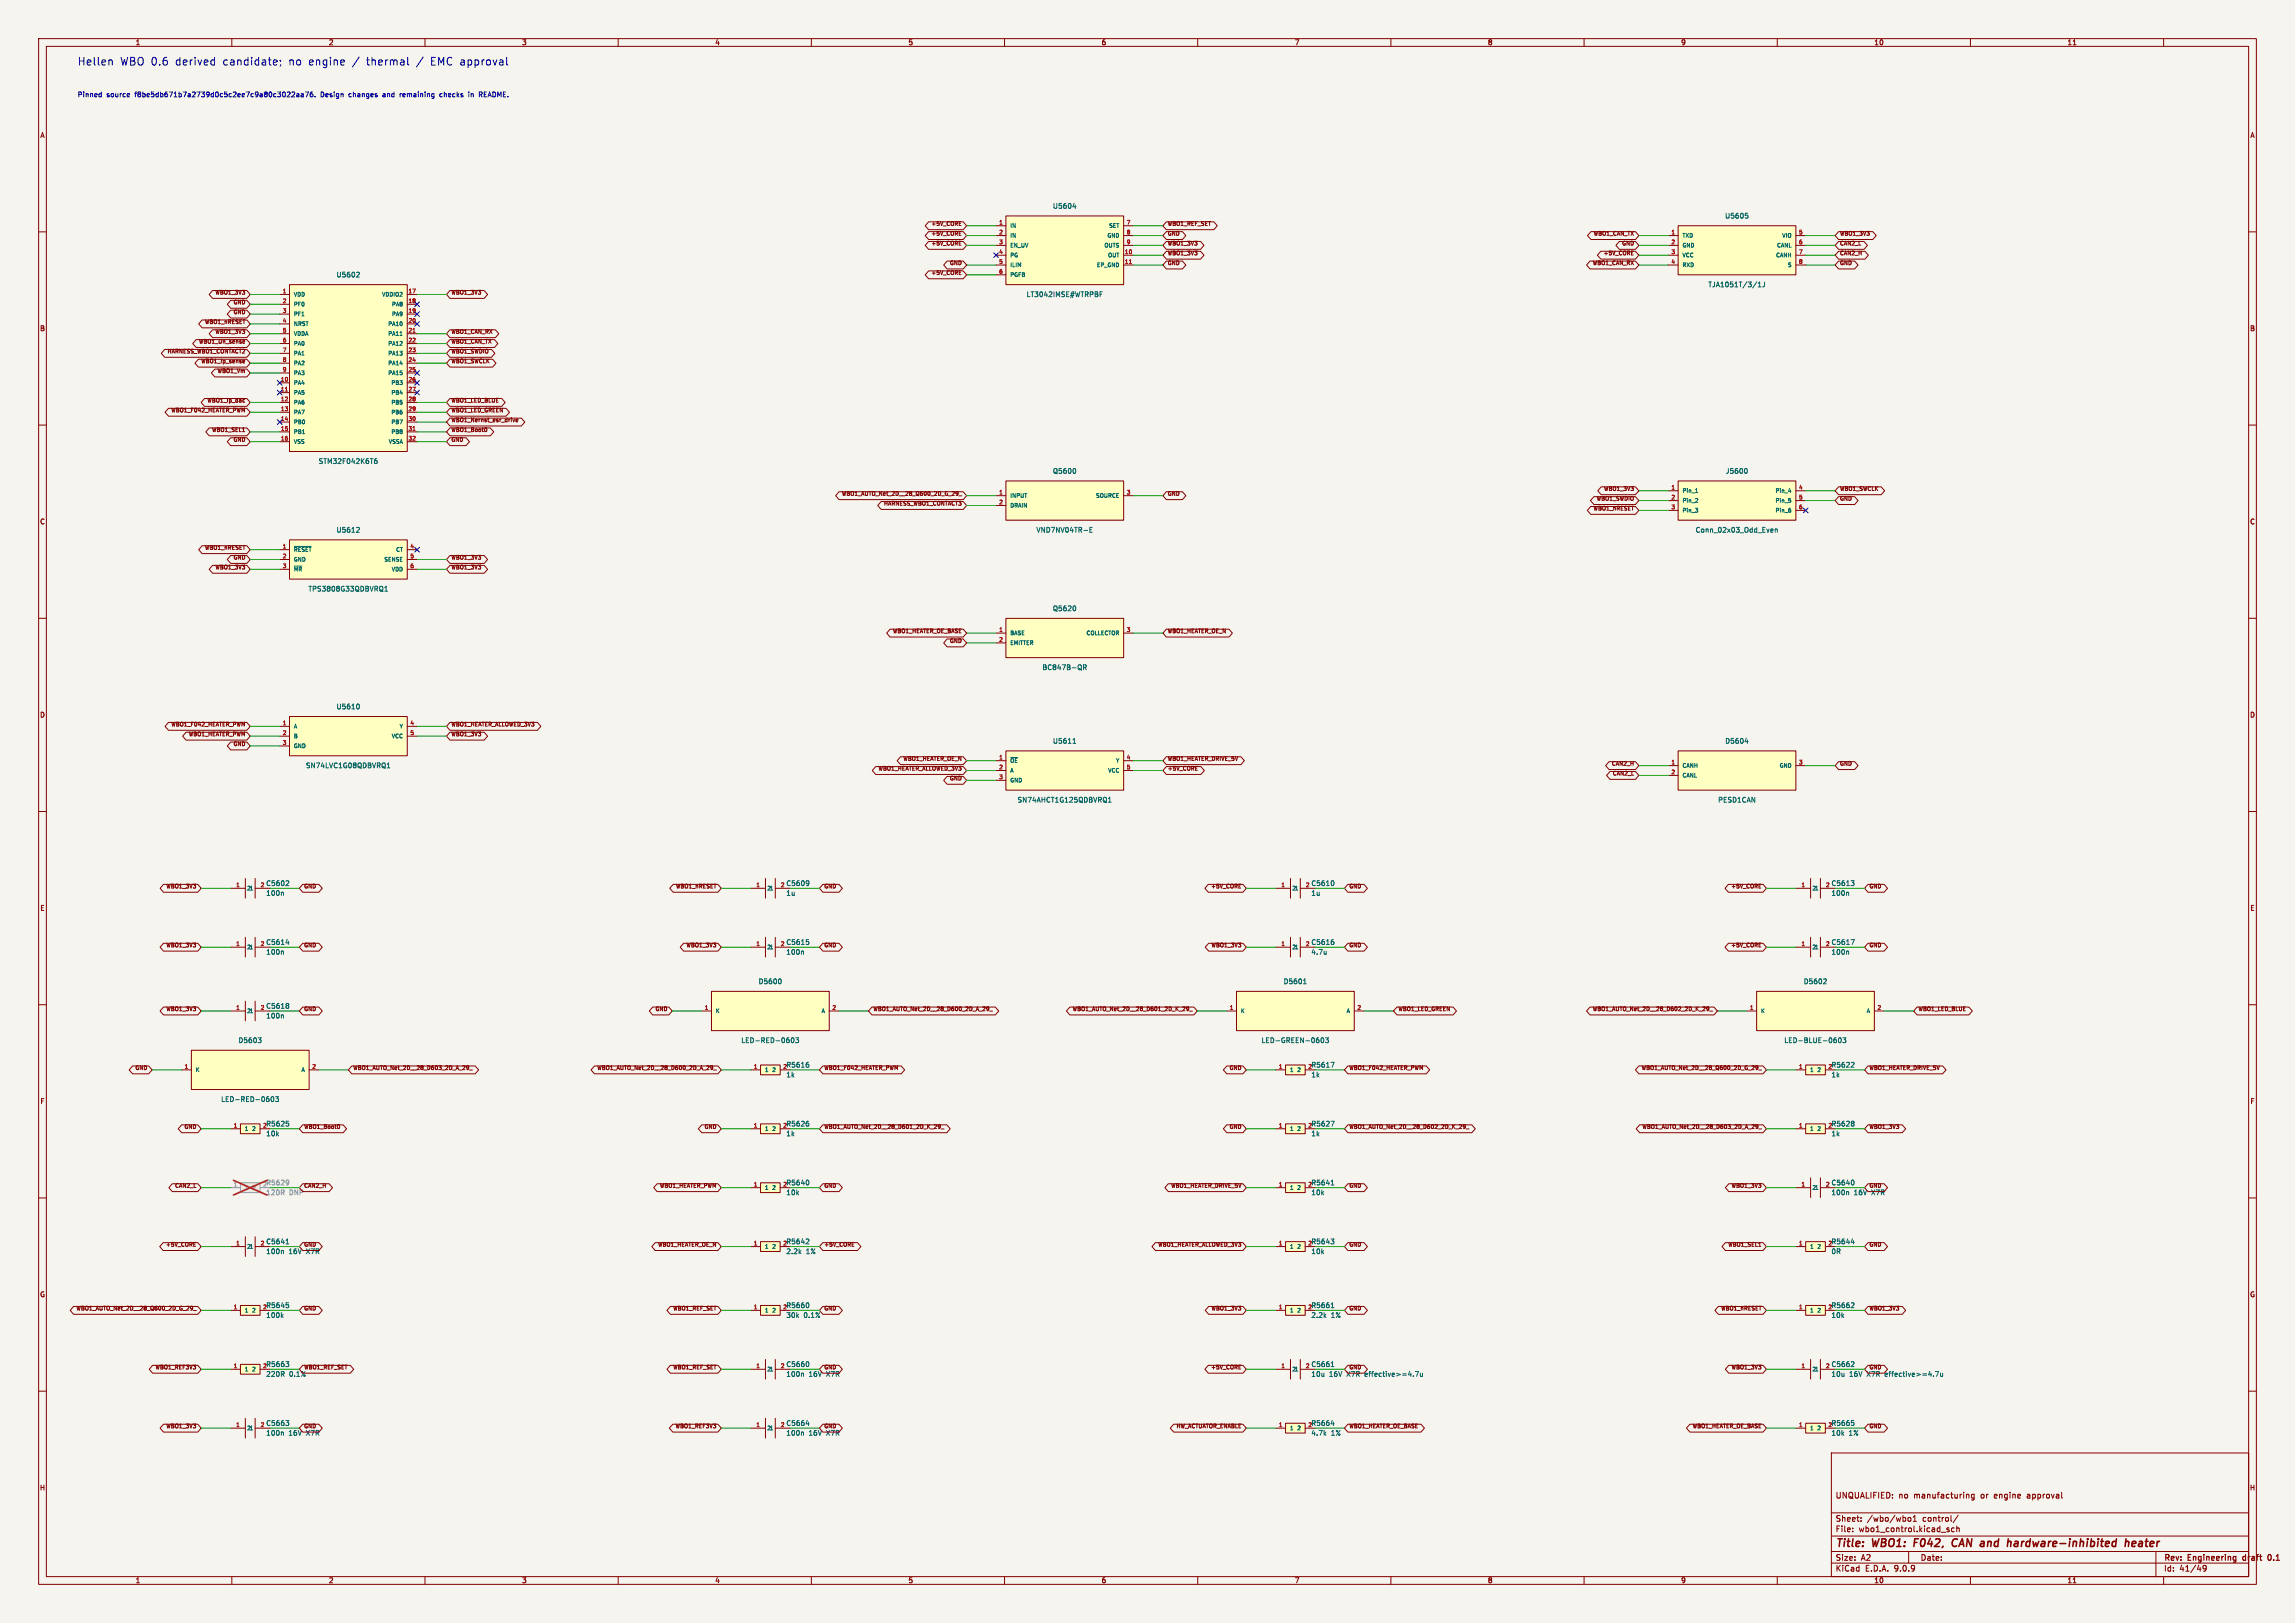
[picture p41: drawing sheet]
<svg xmlns="http://www.w3.org/2000/svg" width="594mm" height="420mm" viewBox="0 0 594 420" stroke-linecap="round" stroke-linejoin="round" font-family="sans-serif">
<defs><g id="words">
<g font-size="2.8" fill="#0000c2">
<text x="20" y="17.2">Hellen</text>
<text x="31" y="17.2">WBO 0.6</text>
<text x="45.3" y="17.2">derived</text>
<text x="57.7" y="17.2">candidate;</text>
<text x="74.8" y="17.2">no</text>
<text x="80" y="17.2">engine</text>
<text x="91.4" y="17.2">/</text>
<text x="95" y="17.2">thermal</text>
<text x="108" y="17.2">/</text>
<text x="111.7" y="17.2">EMC approval</text>
</g>
<g font-size="2.8" fill="#840000">
<text x="475" y="400.9">Title:</text>
<text x="484.7" y="400.9">WBO1:</text>
<text x="496.2" y="400.9">F042,</text>
<text x="506.9" y="400.9">CAN and</text>
<text x="522.8" y="400.9">hardware-inhibited</text>
<text x="554.1" y="400.9">heater</text>
</g>
<g font-size="2.1" fill="#840000">
<text x="475" y="388">UNQUALIFIED:</text>
<text x="491.4" y="388">no</text>
<text x="495.4" y="388">manufacturing</text>
<text x="512.8" y="388">or</text>
<text x="516.4" y="388">engine</text>
<text x="525.1" y="388">approval</text>
<text x="475" y="394">Sheet:</text>
<text x="483.2" y="394">/wbo/wbo1</text>
<text x="497.7" y="394">control/</text>
<text x="475" y="396.7">File:</text>
<text x="481.1" y="396.7">wbo1_control.kicad_sch</text>
<text x="475" y="406.9">KiCad</text>
<text x="475" y="404.1">Size:</text>
<text x="481.7" y="404.1">A2</text>
<text x="482.7" y="406.9">E.D.A.</text>
<text x="490.3" y="406.9">9.0.9</text>
<text x="497" y="404.1">Date:</text>
<text x="560" y="404.3">Rev:</text>
<text x="560" y="406.9">Id:</text>
<text x="564.1" y="406.9">41/49</text>
<text x="566.4" y="404.3">Engineering</text>
<text x="581.2" y="404.3">draft</text>
<text x="588.3" y="404.3">0.1</text>
</g>
<g font-size="1.8" fill="#840000">
<text x="35" y="11.9">1</text>
<text x="85" y="11.9">2</text>
<text x="135" y="11.9">3</text>
<text x="185" y="11.9">4</text>
<text x="235" y="11.9">5</text>
<text x="285" y="11.9">6</text>
<text x="335" y="11.9">7</text>
<text x="385" y="11.9">8</text>
<text x="435" y="11.9">9</text>
<text x="485" y="11.9">10</text>
<text x="535" y="11.9">11</text>
<text x="10.3" y="35.9">A</text>
<text x="582.3" y="35.9">A</text>
<text x="10.3" y="85.9">B</text>
<text x="582.3" y="85.9">B</text>
<text x="10.3" y="135.9">C</text>
<text x="582.3" y="135.9">C</text>
<text x="10.3" y="185.9">D</text>
<text x="582.3" y="185.9">D</text>
<text x="10.3" y="235.9">E</text>
<text x="582.3" y="235.9">E</text>
<text x="10.3" y="285.9">F</text>
<text x="582.3" y="285.9">F</text>
<text x="10.3" y="335.9">G</text>
<text x="582.3" y="335.9">G</text>
<text x="10.2" y="385.9">H</text>
<text x="582.2" y="385.9">H</text>
<text x="35" y="409.9">1</text>
<text x="85" y="409.9">2</text>
<text x="135" y="409.9">3</text>
<text x="185" y="409.9">4</text>
<text x="235" y="409.9">5</text>
<text x="285" y="409.9">6</text>
<text x="335" y="409.9">7</text>
<text x="385" y="409.9">8</text>
<text x="435" y="409.9">9</text>
<text x="485" y="409.9">10</text>
<text x="535" y="409.9">11</text>
</g>
<g font-size="1.8" fill="#0000c2">
<text x="20" y="25.5">Pinned</text>
<text x="27.6" y="25.5">source</text>
<text x="35" y="25.5">f8be5db671b7a2739d0c5c2ee7c9a80c3022aa76.</text>
<text x="83.3" y="25.5">Design</text>
<text x="90.8" y="25.5">changes</text>
<text x="99.8" y="25.5">and</text>
<text x="104.4" y="25.5">remaining</text>
<text x="114.9" y="25.5">checks</text>
<text x="122.6" y="25.5">in</text>
<text x="125.5" y="25.5">README.</text>
</g>
<g font-size="1.8" fill="#006464">
<text x="272.4" y="54.2">U5604</text>
<text x="446.4" y="56.7">U5605</text>
<text x="87" y="72">U5602</text>
<text x="265.6" y="77.1">LT3042IMSE#WTRPBF</text>
<text x="442" y="74.5">TJA1051T/3/1J</text>
<text x="82.4" y="120.2">STM32F042K6T6</text>
<text x="272.4" y="122.8">Q5600</text>
<text x="446.6" y="122.8">J5600</text>
<text x="87" y="138">U5612</text>
<text x="268.1" y="138">VND7NV04TR-E</text>
<text x="438.7" y="138">Conn_02x03_Odd_Even</text>
<text x="79.7" y="153.3">TPS3808G33QDBVRQ1</text>
<text x="272.4" y="158.3">Q5620</text>
<text x="269.7" y="173.6">BC847B-QR</text>
<text x="87" y="183.7">U5610</text>
<text x="272.4" y="192.6">U5611</text>
<text x="446.4" y="192.6">D5604</text>
<text x="79.1" y="199">SN74LVC1G08QDBVRQ1</text>
<text x="263.2" y="207.9">SN74AHCT1G125QDBVRQ1</text>
<text x="444.6" y="207.9">PESD1CAN</text>
<text x="68.8" y="232">100n</text>
<text x="68.8" y="229.5">C5602</text>
<text x="203.4" y="232">1u</text>
<text x="203.4" y="229.5">C5609</text>
<text x="339.3" y="232">1u</text>
<text x="339.3" y="229.5">C5610</text>
<text x="473.9" y="232">100n</text>
<text x="473.9" y="229.5">C5613</text>
<text x="68.8" y="244.7">C5614</text>
<text x="203.4" y="244.7">C5615</text>
<text x="339.3" y="244.7">C5616</text>
<text x="473.9" y="244.7">C5617</text>
<text x="68.8" y="247.2">100n</text>
<text x="203.4" y="247.2">100n</text>
<text x="339.3" y="247.2">4.7u</text>
<text x="473.9" y="247.2">100n</text>
<text x="196.2" y="254.9">D5600</text>
<text x="332.1" y="254.9">D5601</text>
<text x="466.7" y="254.9">D5602</text>
<text x="68.8" y="263.8">100n</text>
<text x="68.8" y="261.2">C5618</text>
<text x="61.6" y="270.1">D5603</text>
<text x="191.7" y="270.1">LED-RED-0603</text>
<text x="326.4" y="270.1">LED-GREEN-0603</text>
<text x="461.7" y="270.1">LED-BLUE-0603</text>
<text x="203.4" y="276.5">R5616</text>
<text x="203.4" y="279">1k</text>
<text x="339.3" y="276.5">R5617</text>
<text x="339.3" y="279">1k</text>
<text x="473.9" y="276.5">R5622</text>
<text x="473.9" y="279">1k</text>
<text x="57.1" y="285.3">LED-RED-0603</text>
<text x="68.8" y="291.7">R5625</text>
<text x="203.4" y="291.7">R5626</text>
<text x="339.3" y="291.7">R5627</text>
<text x="473.9" y="291.7">R5628</text>
<text x="68.8" y="294.2">10k</text>
<text x="203.4" y="294.2">1k</text>
<text x="339.3" y="294.2">1k</text>
<text x="473.9" y="294.2">1k</text>
<text x="203.4" y="309.5">10k</text>
<text x="203.4" y="306.9">R5640</text>
<text x="339.3" y="309.5">10k</text>
<text x="339.3" y="306.9">R5641</text>
<text x="473.9" y="309.5">100n</text>
<text x="473.9" y="306.9">C5640</text>
<text x="479.9" y="309.5">16V</text>
<text x="484.5" y="309.5">X7R</text>
<text x="68.8" y="322.2">C5641</text>
<text x="203.4" y="322.2">R5642</text>
<text x="339.3" y="322.2">R5643</text>
<text x="473.9" y="322.2">R5644</text>
<text x="68.8" y="324.7">100n</text>
<text x="74.7" y="324.7">16V</text>
<text x="79.4" y="324.7">X7R</text>
<text x="203.4" y="324.7">2.2k</text>
<text x="208.6" y="324.7">1%</text>
<text x="339.3" y="324.7">10k</text>
<text x="473.9" y="324.7">0R</text>
<text x="68.8" y="338.7">R5645</text>
<text x="68.8" y="341.2">100k</text>
<text x="203.4" y="341.2">30k</text>
<text x="203.4" y="338.7">R5660</text>
<text x="208" y="341.2">0.1%</text>
<text x="339.3" y="338.7">R5661</text>
<text x="339.3" y="341.2">2.2k</text>
<text x="344.5" y="341.2">1%</text>
<text x="473.9" y="341.2">10k</text>
<text x="473.9" y="338.7">R5662</text>
<text x="68.8" y="353.9">R5663</text>
<text x="203.4" y="353.9">C5660</text>
<text x="339.3" y="353.9">C5661</text>
<text x="473.9" y="353.9">C5662</text>
<text x="68.8" y="356.5">220R</text>
<text x="74.8" y="356.5">0.1%</text>
<text x="203.4" y="356.5">100n</text>
<text x="209.3" y="356.5">16V</text>
<text x="214" y="356.5">X7R</text>
<text x="339.3" y="356.5">10u</text>
<text x="344" y="356.5">16V</text>
<text x="348.7" y="356.5">X7R</text>
<text x="353.6" y="356.5">effective&gt;=4.7u</text>
<text x="473.9" y="356.5">10u</text>
<text x="478.6" y="356.5">16V</text>
<text x="483.3" y="356.5">X7R</text>
<text x="488.2" y="356.5">effective&gt;=4.7u</text>
<text x="68.8" y="371.7">100n</text>
<text x="68.8" y="369.2">C5663</text>
<text x="74.7" y="371.7">16V</text>
<text x="79.4" y="371.7">X7R</text>
<text x="203.4" y="371.7">100n</text>
<text x="203.4" y="369.2">C5664</text>
<text x="209.3" y="371.7">16V</text>
<text x="214" y="371.7">X7R</text>
<text x="339.3" y="369.2">R5664</text>
<text x="339.3" y="371.7">4.7k</text>
<text x="344.5" y="371.7">1%</text>
<text x="473.9" y="369.2">R5665</text>
<text x="473.9" y="371.7">10k</text>
<text x="478.5" y="371.7">1%</text>
</g>
<g font-size="1.8" fill="#939391">
<text x="68.8" y="306.9">R5629</text>
<text x="68.8" y="309.5">120R</text>
<text x="74.8" y="309.5">DNP</text>
</g>
<g font-size="1.4" fill="#840000">
<text x="240.9" y="58.5">+5V_CORE</text>
<text x="302.1" y="58.5">WBO1_REF_SET</text>
<text x="240.9" y="63.6">+5V_CORE</text>
<text x="240.9" y="61">+5V_CORE</text>
<text x="302.1" y="61">GND</text>
<text x="302.1" y="63.6">WBO1_3V3</text>
<text x="412.3" y="61">WBO1_CAN_TX</text>
<text x="419.7" y="63.6">GND</text>
<text x="476.1" y="61">WBO1_3V3</text>
<text x="476.1" y="63.6">CAN2_L</text>
<text x="240.9" y="71.2">+5V_CORE</text>
<text x="245.7" y="68.7">GND</text>
<text x="302.1" y="66.1">WBO1_3V3</text>
<text x="302.1" y="68.7">GND</text>
<text x="412.1" y="68.7">WBO1_CAN_RX</text>
<text x="414.9" y="66.1">+5V_CORE</text>
<text x="476.1" y="66.1">CAN2_H</text>
<text x="476.1" y="68.7">GND</text>
<text x="55.6" y="76.3">WBO1_3V3</text>
<text x="116.7" y="76.3">WBO1_3V3</text>
<text x="52.9" y="83.9">WBO1_nRESET</text>
<text x="60.3" y="81.4">GND</text>
<text x="60.3" y="78.8">GND</text>
<text x="51.3" y="89">WBO1_Un_sense</text>
<text x="55.6" y="86.4">WBO1_3V3</text>
<text x="116.7" y="89">WBO1_CAN_TX</text>
<text x="116.7" y="86.4">WBO1_CAN_RX</text>
<text x="43.2" y="91.5">HARNESS_WBO1_CONTACT2</text>
<text x="51.9" y="94.1">WBO1_Ip_sense</text>
<text x="116.7" y="94.1">WBO1_SWCLK</text>
<text x="116.7" y="91.5">WBO1_SWDIO</text>
<text x="56.2" y="96.6">WBO1_Vm</text>
<text x="44.2" y="106.8">WBO1_F042_HEATER_PWM</text>
<text x="53.5" y="104.2">WBO1_Ip_dac</text>
<text x="116.7" y="104.2">WBO1_LED_BLUE</text>
<text x="116.7" y="106.8">WBO1_LED_GREEN</text>
<text x="54.7" y="111.8">WBO1_SEL1</text>
<text x="116.7" y="109.3">WBO1_Nernst_esr_drive</text>
<text x="116.7" y="111.8">WBO1_Boot0</text>
<text x="60.3" y="114.4">GND</text>
<text x="116.7" y="114.4">GND</text>
<text x="217.7" y="128.3">WBO1_AUTO_Net_2D__28_Q600_2D_G_29_</text>
<text x="228.6" y="130.9">HARNESS_WBO1_CONTACT3</text>
<text x="302.1" y="128.3">GND</text>
<text x="413.1" y="129.6">WBO1_SWDIO</text>
<text x="415" y="127.1">WBO1_3V3</text>
<text x="476.1" y="129.6">GND</text>
<text x="476.1" y="127.1">WBO1_SWCLK</text>
<text x="412.3" y="132.2">WBO1_nRESET</text>
<text x="52.9" y="142.3">WBO1_nRESET</text>
<text x="55.6" y="147.4">WBO1_3V3</text>
<text x="60.3" y="144.9">GND</text>
<text x="116.7" y="144.9">WBO1_3V3</text>
<text x="116.7" y="147.4">WBO1_3V3</text>
<text x="230.9" y="163.9">WBO1_HEATER_OE_BASE</text>
<text x="245.7" y="166.4">GND</text>
<text x="302.1" y="163.9">WBO1_HEATER_OE_N</text>
<text x="44.2" y="188">WBO1_F042_HEATER_PWM</text>
<text x="48.7" y="190.6">WBO1_HEATER_PWM</text>
<text x="116.7" y="190.6">WBO1_3V3</text>
<text x="116.7" y="188">WBO1_HEATER_ALLOWED_3V3</text>
<text x="60.3" y="193.1">GND</text>
<text x="233.6" y="196.9">WBO1_HEATER_OE_N</text>
<text x="302.1" y="196.9">WBO1_HEATER_DRIVE_5V</text>
<text x="227.2" y="199.5">WBO1_HEATER_ALLOWED_3V3</text>
<text x="245.7" y="202">GND</text>
<text x="302.1" y="199.5">+5V_CORE</text>
<text x="417" y="198.2">CAN2_H</text>
<text x="417.3" y="200.7">CAN2_L</text>
<text x="476.1" y="198.2">GND</text>
<text x="42.9" y="229.9">WBO1_3V3</text>
<text x="78.6" y="229.9">GND</text>
<text x="174.8" y="229.9">WBO1_nRESET</text>
<text x="213.2" y="229.9">GND</text>
<text x="313.3" y="229.9">+5V_CORE</text>
<text x="349.1" y="229.9">GND</text>
<text x="447.9" y="229.9">+5V_CORE</text>
<text x="483.7" y="229.9">GND</text>
<text x="42.9" y="245.2">WBO1_3V3</text>
<text x="78.6" y="245.2">GND</text>
<text x="177.5" y="245.2">WBO1_3V3</text>
<text x="213.2" y="245.2">GND</text>
<text x="313.4" y="245.2">WBO1_3V3</text>
<text x="349.1" y="245.2">GND</text>
<text x="447.9" y="245.2">+5V_CORE</text>
<text x="483.7" y="245.2">GND</text>
<text x="42.9" y="261.7">WBO1_3V3</text>
<text x="78.6" y="261.7">GND</text>
<text x="169.5" y="261.7">GND</text>
<text x="225.9" y="261.7">WBO1_AUTO_Net_2D__28_D600_2D_A_29_</text>
<text x="277.5" y="261.7">WBO1_AUTO_Net_2D__28_D601_2D_K_29_</text>
<text x="361.8" y="261.7">WBO1_LED_GREEN</text>
<text x="412.1" y="261.7">WBO1_AUTO_Net_2D__28_D602_2D_K_29_</text>
<text x="496.4" y="261.7">WBO1_LED_BLUE</text>
<text x="34.9" y="276.9">GND</text>
<text x="91.3" y="276.9">WBO1_AUTO_Net_2D__28_D603_2D_A_29_</text>
<text x="154.4" y="276.9">WBO1_AUTO_Net_2D__28_D600_2D_A_29_</text>
<text x="213.2" y="276.9">WBO1_F042_HEATER_PWM</text>
<text x="318.1" y="276.9">GND</text>
<text x="349.1" y="276.9">WBO1_F042_HEATER_PWM</text>
<text x="424.7" y="276.9">WBO1_AUTO_Net_2D__28_Q600_2D_G_29_</text>
<text x="483.7" y="276.9">WBO1_HEATER_DRIVE_5V</text>
<text x="47.6" y="292.2">GND</text>
<text x="78.6" y="292.2">WBO1_Boot0</text>
<text x="182.2" y="292.2">GND</text>
<text x="213.2" y="292.2">WBO1_AUTO_Net_2D__28_D601_2D_K_29_</text>
<text x="318.1" y="292.2">GND</text>
<text x="349.1" y="292.2">WBO1_AUTO_Net_2D__28_D602_2D_K_29_</text>
<text x="424.9" y="292.2">WBO1_AUTO_Net_2D__28_D603_2D_A_29_</text>
<text x="483.7" y="292.2">WBO1_3V3</text>
<text x="45.2" y="307.4">CAN2_L</text>
<text x="78.6" y="307.4">CAN2_H</text>
<text x="170.6" y="307.4">WBO1_HEATER_PWM</text>
<text x="213.2" y="307.4">GND</text>
<text x="302.9" y="307.4">WBO1_HEATER_DRIVE_5V</text>
<text x="349.1" y="307.4">GND</text>
<text x="448" y="307.4">WBO1_3V3</text>
<text x="483.7" y="307.4">GND</text>
<text x="42.8" y="322.7">+5V_CORE</text>
<text x="78.6" y="322.7">GND</text>
<text x="170.1" y="322.7">WBO1_HEATER_OE_N</text>
<text x="213.2" y="322.7">+5V_CORE</text>
<text x="299.6" y="322.7">WBO1_HEATER_ALLOWED_3V3</text>
<text x="349.1" y="322.7">GND</text>
<text x="447.1" y="322.7">WBO1_SEL1</text>
<text x="483.7" y="322.7">GND</text>
<text x="19.6" y="339.2">WBO1_AUTO_Net_2D__28_Q600_2D_G_29_</text>
<text x="78.6" y="339.2">GND</text>
<text x="174.1" y="339.2">WBO1_REF_SET</text>
<text x="213.2" y="339.2">GND</text>
<text x="313.4" y="339.2">WBO1_3V3</text>
<text x="349.1" y="339.2">GND</text>
<text x="445.3" y="339.2">WBO1_nRESET</text>
<text x="483.7" y="339.2">WBO1_3V3</text>
<text x="40.1" y="354.4">WBO1_REF3V3</text>
<text x="78.6" y="354.4">WBO1_REF_SET</text>
<text x="174.1" y="354.4">WBO1_REF_SET</text>
<text x="213.2" y="354.4">GND</text>
<text x="313.3" y="354.4">+5V_CORE</text>
<text x="349.1" y="354.4">GND</text>
<text x="448" y="354.4">WBO1_3V3</text>
<text x="483.7" y="354.4">GND</text>
<text x="42.9" y="369.6">WBO1_3V3</text>
<text x="78.6" y="369.6">GND</text>
<text x="174.7" y="369.6">WBO1_REF3V3</text>
<text x="213.2" y="369.6">GND</text>
<text x="304.3" y="369.6">HW_ACTUATOR_ENABLE</text>
<text x="349.1" y="369.6">WBO1_HEATER_OE_BASE</text>
<text x="438" y="369.6">WBO1_HEATER_OE_BASE</text>
<text x="483.7" y="369.6">GND</text>
</g>
<g font-size="1.4" fill="#a90000">
<text x="258.5" y="58.2">1</text>
<text x="291.5" y="58.2">7</text>
<text x="258.5" y="60.7">2</text>
<text x="258.5" y="63.2">3</text>
<text x="258.5" y="65.8">4</text>
<text x="291" y="65.8">10</text>
<text x="291.5" y="60.7">8</text>
<text x="291.5" y="63.2">9</text>
<text x="432.5" y="60.7">1</text>
<text x="432.5" y="63.2">2</text>
<text x="432.5" y="65.8">3</text>
<text x="465.5" y="60.7">5</text>
<text x="465.5" y="63.2">6</text>
<text x="465.5" y="65.8">7</text>
<text x="258.5" y="68.3">5</text>
<text x="258.5" y="70.9">6</text>
<text x="291" y="68.3">11</text>
<text x="432.5" y="68.3">4</text>
<text x="465.5" y="68.3">8</text>
<text x="73" y="75.9">1</text>
<text x="105.6" y="75.9">17</text>
<text x="73" y="78.5">2</text>
<text x="73" y="81">3</text>
<text x="73" y="83.6">4</text>
<text x="105.6" y="78.5">18</text>
<text x="105.6" y="81">19</text>
<text x="105.6" y="83.6">20</text>
<text x="73" y="86.1">5</text>
<text x="73" y="88.6">6</text>
<text x="105.6" y="86.1">21</text>
<text x="105.6" y="88.6">22</text>
<text x="73" y="91.2">7</text>
<text x="73" y="93.7">8</text>
<text x="105.6" y="91.2">23</text>
<text x="105.6" y="93.7">24</text>
<text x="72.6" y="98.8">10</text>
<text x="72.6" y="101.3">11</text>
<text x="73" y="96.3">9</text>
<text x="105.6" y="96.3">25</text>
<text x="105.6" y="98.8">26</text>
<text x="105.6" y="101.3">27</text>
<text x="72.6" y="103.9">12</text>
<text x="72.6" y="106.4">13</text>
<text x="105.6" y="103.9">28</text>
<text x="105.6" y="106.4">29</text>
<text x="72.6" y="109">14</text>
<text x="72.6" y="111.5">15</text>
<text x="105.6" y="109">30</text>
<text x="105.6" y="111.5">31</text>
<text x="72.6" y="114">16</text>
<text x="105.6" y="114">32</text>
<text x="258.5" y="128">1</text>
<text x="258.5" y="130.6">2</text>
<text x="291.5" y="128">3</text>
<text x="432.5" y="126.7">1</text>
<text x="432.5" y="129.3">2</text>
<text x="432.5" y="131.8">3</text>
<text x="465.5" y="126.7">4</text>
<text x="465.5" y="129.3">5</text>
<text x="465.5" y="131.8">6</text>
<text x="73" y="142">1</text>
<text x="106.1" y="142">4</text>
<text x="73" y="144.5">2</text>
<text x="73" y="147.1">3</text>
<text x="106.1" y="144.5">5</text>
<text x="106.1" y="147.1">6</text>
<text x="258.5" y="163.6">1</text>
<text x="258.5" y="166.1">2</text>
<text x="291.5" y="163.6">3</text>
<text x="73" y="187.7">1</text>
<text x="73" y="190.2">2</text>
<text x="106.1" y="187.7">4</text>
<text x="106.1" y="190.2">5</text>
<text x="73" y="192.8">3</text>
<text x="258.5" y="196.6">1</text>
<text x="291.5" y="196.6">4</text>
<text x="432.5" y="197.9">1</text>
<text x="465.5" y="197.9">3</text>
<text x="258.5" y="199.1">2</text>
<text x="258.5" y="201.7">3</text>
<text x="291.5" y="199.1">5</text>
<text x="432.5" y="200.4">2</text>
<text x="61" y="229.6">1</text>
<text x="67.3" y="229.6">2</text>
<text x="195.6" y="229.6">1</text>
<text x="202" y="229.6">2</text>
<text x="331.5" y="229.6">1</text>
<text x="337.8" y="229.6">2</text>
<text x="466.1" y="229.6">1</text>
<text x="472.5" y="229.6">2</text>
<text x="61" y="244.9">1</text>
<text x="67.3" y="244.9">2</text>
<text x="195.6" y="244.9">1</text>
<text x="202" y="244.9">2</text>
<text x="331.5" y="244.9">1</text>
<text x="337.8" y="244.9">2</text>
<text x="466.1" y="244.9">1</text>
<text x="472.5" y="244.9">2</text>
<text x="61" y="261.4">1</text>
<text x="67.3" y="261.4">2</text>
<text x="182.3" y="261.4">1</text>
<text x="215.3" y="261.4">2</text>
<text x="318.2" y="261.4">1</text>
<text x="351.2" y="261.4">2</text>
<text x="452.8" y="261.4">1</text>
<text x="485.8" y="261.4">2</text>
<text x="47.6" y="276.6">1</text>
<text x="80.7" y="276.6">2</text>
<text x="195" y="276.6">1</text>
<text x="202.6" y="276.6">2</text>
<text x="330.9" y="276.6">1</text>
<text x="338.5" y="276.6">2</text>
<text x="465.5" y="276.6">1</text>
<text x="473.1" y="276.6">2</text>
<text x="60.3" y="291.8">1</text>
<text x="68" y="291.8">2</text>
<text x="195" y="291.8">1</text>
<text x="202.6" y="291.8">2</text>
<text x="330.9" y="291.8">1</text>
<text x="338.5" y="291.8">2</text>
<text x="465.5" y="291.8">1</text>
<text x="473.1" y="291.8">2</text>
<text x="195" y="307.1">1</text>
<text x="202.6" y="307.1">2</text>
<text x="330.9" y="307.1">1</text>
<text x="338.5" y="307.1">2</text>
<text x="466.1" y="307.1">1</text>
<text x="472.5" y="307.1">2</text>
<text x="61" y="322.3">1</text>
<text x="67.3" y="322.3">2</text>
<text x="195" y="322.3">1</text>
<text x="202.6" y="322.3">2</text>
<text x="330.9" y="322.3">1</text>
<text x="338.5" y="322.3">2</text>
<text x="465.5" y="322.3">1</text>
<text x="473.1" y="322.3">2</text>
<text x="60.3" y="338.8">1</text>
<text x="68" y="338.8">2</text>
<text x="195" y="338.8">1</text>
<text x="202.6" y="338.8">2</text>
<text x="330.9" y="338.8">1</text>
<text x="338.5" y="338.8">2</text>
<text x="465.5" y="338.8">1</text>
<text x="473.1" y="338.8">2</text>
<text x="60.3" y="354.1">1</text>
<text x="68" y="354.1">2</text>
<text x="195.6" y="354.1">1</text>
<text x="202" y="354.1">2</text>
<text x="331.5" y="354.1">1</text>
<text x="337.8" y="354.1">2</text>
<text x="466.1" y="354.1">1</text>
<text x="472.5" y="354.1">2</text>
<text x="61" y="369.3">1</text>
<text x="67.3" y="369.3">2</text>
<text x="195.6" y="369.3">1</text>
<text x="202" y="369.3">2</text>
<text x="330.9" y="369.3">1</text>
<text x="338.5" y="369.3">2</text>
<text x="465.5" y="369.3">1</text>
<text x="473.1" y="369.3">2</text>
</g>
<g font-size="1.4" fill="#006464">
<text x="261.4" y="59.2">IN</text>
<text x="286.9" y="59.2">SET</text>
<text x="261.4" y="61.7">IN</text>
<text x="261.4" y="64.2">EN_UV</text>
<text x="285.7" y="64.2">OUTS</text>
<text x="286.5" y="61.7">GND</text>
<text x="435.4" y="61.7">TXD</text>
<text x="435.4" y="64.2">GND</text>
<text x="459.8" y="64.2">CANL</text>
<text x="461.1" y="61.7">VIO</text>
<text x="261.4" y="66.8">PG</text>
<text x="261.4" y="69.3">ILIM</text>
<text x="261.4" y="71.9">PGFB</text>
<text x="283.8" y="69.3">EP_GND</text>
<text x="286.7" y="66.8">OUT</text>
<text x="435.4" y="66.8">VCC</text>
<text x="435.4" y="69.3">RXD</text>
<text x="459.5" y="66.8">CANH</text>
<text x="462.6" y="69.3">S</text>
<text x="75.9" y="76.9">VDD</text>
<text x="98.7" y="76.9">VDDIO2</text>
<text x="75.9" y="79.5">PF0</text>
<text x="75.9" y="82">PF1</text>
<text x="101.3" y="79.5">PA8</text>
<text x="101.3" y="82">PA9</text>
<text x="75.9" y="84.6">NRST</text>
<text x="75.9" y="87.1">VDDA</text>
<text x="75.9" y="89.6">PA0</text>
<text x="100.3" y="84.6">PA10</text>
<text x="100.3" y="87.1">PA11</text>
<text x="100.3" y="89.6">PA12</text>
<text x="75.9" y="92.2">PA1</text>
<text x="75.9" y="94.7">PA2</text>
<text x="100.3" y="92.2">PA13</text>
<text x="100.3" y="94.7">PA14</text>
<text x="75.9" y="97.3">PA3</text>
<text x="75.9" y="99.8">PA4</text>
<text x="100.3" y="97.3">PA15</text>
<text x="101.1" y="99.8">PB3</text>
<text x="75.9" y="102.3">PA5</text>
<text x="75.9" y="104.9">PA6</text>
<text x="75.9" y="107.4">PA7</text>
<text x="101.1" y="102.3">PB4</text>
<text x="101.1" y="104.9">PB5</text>
<text x="101.1" y="107.4">PB6</text>
<text x="75.9" y="110">PB0</text>
<text x="75.9" y="112.5">PB1</text>
<text x="101.1" y="110">PB7</text>
<text x="101.1" y="112.5">PB8</text>
<text x="75.9" y="115">VSS</text>
<text x="100.5" y="115">VSSA</text>
<text x="261.4" y="129">INPUT</text>
<text x="261.4" y="131.5">DRAIN</text>
<text x="283.5" y="129">SOURCE</text>
<text x="435.4" y="127.7">Pin_1</text>
<text x="435.4" y="130.3">Pin_2</text>
<text x="459.4" y="127.7">Pin_4</text>
<text x="459.4" y="130.3">Pin_5</text>
<text x="435.4" y="132.8">Pin_3</text>
<text x="459.4" y="132.8">Pin_6</text>
<text x="75.9" y="143">~{RESET}</text>
<text x="102.3" y="143">CT</text>
<text x="75.9" y="145.5">GND</text>
<text x="75.9" y="148.1">~{MR}</text>
<text x="99.3" y="145.5">SENSE</text>
<text x="101.2" y="148.1">VDD</text>
<text x="261.4" y="164.6">BASE</text>
<text x="261.4" y="167.1">EMITTER</text>
<text x="281" y="164.6">COLLECTOR</text>
<text x="75.9" y="188.7">A</text>
<text x="75.9" y="191.2">B</text>
<text x="101.2" y="191.2">VCC</text>
<text x="103.3" y="188.7">Y</text>
<text x="75.9" y="193.8">GND</text>
<text x="261.4" y="197.6">~{OE}</text>
<text x="288.7" y="197.6">Y</text>
<text x="261.4" y="200.1">A</text>
<text x="261.4" y="202.7">GND</text>
<text x="286.7" y="200.1">VCC</text>
<text x="435.4" y="198.9">CANH</text>
<text x="435.4" y="201.4">CANL</text>
<text x="460.5" y="198.9">GND</text>
<text x="63.8" y="230.6">21</text>
<text x="198.4" y="230.6">21</text>
<text x="334.3" y="230.6">21</text>
<text x="468.9" y="230.6">21</text>
<text x="63.8" y="245.8">21</text>
<text x="198.4" y="245.8">21</text>
<text x="334.3" y="245.8">21</text>
<text x="468.9" y="245.8">21</text>
<text x="63.8" y="262.4">21</text>
<text x="185.2" y="262.4">K</text>
<text x="212.5" y="262.4">A</text>
<text x="321.1" y="262.4">K</text>
<text x="348.4" y="262.4">A</text>
<text x="455.7" y="262.4">K</text>
<text x="483" y="262.4">A</text>
<text x="50.5" y="277.6">K</text>
<text x="77.9" y="277.6">A</text>
<text x="197.9" y="277.6">1</text>
<text x="199.7" y="277.6">2</text>
<text x="333.8" y="277.6">1</text>
<text x="335.6" y="277.6">2</text>
<text x="468.4" y="277.6">1</text>
<text x="470.2" y="277.6">2</text>
<text x="63.2" y="292.8">1</text>
<text x="65.1" y="292.8">2</text>
<text x="197.9" y="292.8">1</text>
<text x="199.7" y="292.8">2</text>
<text x="333.8" y="292.8">1</text>
<text x="335.6" y="292.8">2</text>
<text x="468.4" y="292.8">1</text>
<text x="470.2" y="292.8">2</text>
<text x="197.9" y="308.1">1</text>
<text x="199.7" y="308.1">2</text>
<text x="333.8" y="308.1">1</text>
<text x="335.6" y="308.1">2</text>
<text x="468.9" y="308.1">21</text>
<text x="63.8" y="323.3">21</text>
<text x="197.9" y="323.3">1</text>
<text x="199.7" y="323.3">2</text>
<text x="333.8" y="323.3">1</text>
<text x="335.6" y="323.3">2</text>
<text x="468.4" y="323.3">1</text>
<text x="470.2" y="323.3">2</text>
<text x="63.2" y="339.8">1</text>
<text x="65.1" y="339.8">2</text>
<text x="197.9" y="339.8">1</text>
<text x="199.7" y="339.8">2</text>
<text x="333.8" y="339.8">1</text>
<text x="335.6" y="339.8">2</text>
<text x="468.4" y="339.8">1</text>
<text x="470.2" y="339.8">2</text>
<text x="63.2" y="355.1">1</text>
<text x="65.1" y="355.1">2</text>
<text x="198.4" y="355.1">21</text>
<text x="334.3" y="355.1">21</text>
<text x="468.9" y="355.1">21</text>
<text x="63.8" y="370.3">21</text>
<text x="198.4" y="370.3">21</text>
<text x="333.8" y="370.3">1</text>
<text x="335.6" y="370.3">2</text>
<text x="468.4" y="370.3">1</text>
<text x="470.2" y="370.3">2</text>
</g>
<g font-size="1.4" fill="#a5a4a2">
<text x="60.3" y="307.1">1</text>
<text x="68" y="307.1">2</text>
</g>
<g font-size="1.4" fill="#939391">
<text x="63.2" y="308.1">1</text>
<text x="65.1" y="308.1">2</text>
</g>
</g></defs>
<path d="M0 0h594v420h-594z" fill="#f5f4ef" stroke="#f5f4ef" stroke-width=".26"/>
<g fill="none" stroke="#840000" stroke-width=".26">
<path d="M10 10h574v400h-574zM12 12h570v396h-570zM60 10v2M110 10v2M160 10v2M210 10v2M260 10v2M310 10v2M360 10v2M410 10v2M460 10v2M510 10v2"/>
<path d="M536.6 11.6h.7M560 10v2M10 60h2M582 60h2M10 110h2M582 110h2M10 160h2M582 160h2M10 210h2M582 210h2M10 260h2M582 260h2"/>
<path d="M10 310h2M582 310h2M10 360h2M474 376h108v32h-108zM582 360h2M474 397.5h108M474 391.5h108M479.5 396.2v.2M479.5 395.4v.2M481.7 393.5v.2M481.7 392.7v.2M494 392.7h.3l.3 .3v.4l-.3 .3-.5-.3z"/>
<path d="M495.2 393.7h.8M495.2 392.6l.4-.4v1.5M504 395.8l.5 .1v.3l-.2 .2-.4-.1M504 395.4h.5M505.8 395.4h-.4l-.3 .3 .1 .6h.6M506.5 395.5l.5-.1 .1 1M506.5 394.9v1.5M506.8 392.1l-1.3 1.9M509.2 386.7l.4 .2v.8M511 386.7h-.5l-.3 .3 .2 .6h.6M511 386.7v1.2l-.3 .3-.4-.1M533.7 387.6l.1 .1"/>
<path d="M60 408v2M110 408v2M160 408v2M210 408v2M260 408v2M310 408v2M360 408v2M410 408v2M460 408v2M474 404.5h108M474 401.5h108M494 401.5v3"/>
<path d="M510 408v2M536.6 409.6h.7M558 401.5v6.5M560 408v2M570.2 405.4v.3l.3 .3 .5-.3M571 405.4v.8l-.3 .3-.4 .1"/>
</g>
<path d="M580.6 402.9v.7M587.7 402.4l-.2-.1a.8 .8 0 0 0-.5 .7 .8 .8 0 0 0 .5 .8l.2-.2" fill="none" stroke="#840000" stroke-width=".3"/>
<path d="M495.6 398.2l-.2 2M506.3 398.2a1.07 1.07 0 0 0-1 .8 1.07 1.07 0 0 0 .5 1.2l.5-.1M522.1 398.9l-.6 .1M522.1 399.4l-.7 .1-.1 .4 .2 .3 .7-.1M550.2 399.1l.3-.2 .4 .1v1.2M550.3 398.2l-.3 2M551.8 399.5l1-.2-.1-.3h-.7l-.2 .9 .2 .3 .6-.1" fill="none" stroke="#840000" stroke-width=".4"/>
<path d="M260.3 55.9h30.5v17.8h-30.5z" fill="#ffffc2"/>
<path d="M257.8 58.4h2.5M260.3 55.9h30.5v17.8h-30.5zM290.8 58.4h2.6M257.8 61h2.5M257.8 63.5h2.5M257.8 66h2.5M257.8 68.6h2.5M257.8 71.1h2.5M290.8 61h2.6M290.8 63.5h2.6M290.8 66h2.6M290.8 68.6h2.6" fill="none" stroke="#840000" stroke-width=".26"/>
<path d="M292.3 68.2h.6" fill="none" stroke="#a90000" stroke-width=".26"/>
<path d="M277.7 53.5h.8M278.3 53.1v.8M284.7 76.1h.4M284.7 75.5h.6" fill="none" stroke="#006464" stroke-width=".26"/>
<path d="M332.7 368.3h5.1v2.5h-5.1z" fill="#ffffc2"/>
<path d="M330.2 369.6h2.5M332.7 368.3h5.1v2.5h-5.1zM337.8 369.6h2.6" fill="none" stroke="#840000" stroke-width=".26"/>
<path d="M344.5 368.5h.8M345.1 368v.9" fill="none" stroke="#006464" stroke-width=".26"/>
<path d="M74.9 139.7h30.5v10.2h-30.5z" fill="#ffffc2"/>
<path d="M74.9 139.7h30.5v10.2h-30.5zM72.4 142.2h2.5M72.4 144.8h2.5M72.4 147.3h2.5M105.4 142.2h2.5M105.4 144.8h2.5M105.4 147.3h2.5M59.7 369.6h3.8M63.5 367v5.1M66 367v5.1M66 369.6h3.8" fill="none" stroke="#840000" stroke-width=".26"/>
<path d="M92.5 136.5h.4l.1 .3-.8 .9h.8M76.1 141.4h4.4M76.1 146.5h2M99.6 153h.7M99.6 152.1l.3-.4v1.3M73.2 370.6l.2 .2v.6M74 367.6h.7l-.4 .5M74.5 368.1l.2 .2-.2 .6" fill="none" stroke="#006464" stroke-width=".26"/>
<path d="M434.3 124.5h30.5v10.1h-30.5z" fill="#ffffc2"/>
<path d="M431.8 127h2.5M431.8 129.5h2.5M431.8 132.1h2.5M434.3 124.5h30.5v10.1h-30.5zM464.8 127h2.6M464.8 129.5h2.6M464.8 132.1h2.6" fill="none" stroke="#840000" stroke-width=".26"/>
<g fill="none" stroke="#006464" stroke-width=".26">
<path d="M438.8 130h.6M438.8 131.5h.6l-.3 .4M438.8 127.5h.6M439.4 129.1v.3M439.4 132v.4M451.9 121.2a.79 .79 0 0 1 0 1.3M458.5 136.9l.4 .1v.2l-.6 .1M458.9 137.7h-.4M459.5 137h.5v.7M459.5 136.9v.8M462.9 127.1h.7M463 129h.5"/>
<path d="M463.4 129.4v.6M463.4 132v.5"/>
</g>
<path d="M332.7 337.8h5.1v2.6h-5.1z" fill="#ffffc2"/>
<path d="M330.2 339.1h2.5M332.7 337.8h5.1v2.6h-5.1zM337.8 339.1h2.6" fill="none" stroke="#840000" stroke-width=".26"/>
<path d="M344.5 338.4h.8M344.7 337.4l.2-.3v1.3" fill="none" stroke="#006464" stroke-width=".26"/>
<path d="M260.3 124.5h30.5v10.1h-30.5z" fill="#ffffc2"/>
<path d="M257.8 128.3h2.5M257.8 130.8h2.5M260.3 124.5h30.5v10.1h-30.5zM290.8 128.3h2.6" fill="none" stroke="#840000" stroke-width=".26"/>
<path d="M278.3 121.3l.1 .4-.1 .7M282.1 137.1h.4M282.7 136.5h-.6v1.2h.6" fill="none" stroke="#006464" stroke-width=".26"/>
<path d="M196.8 321.3h5.1v2.6h-5.1z" fill="#ffffc2"/>
<path d="M464.8 307.3h3.8M468.6 304.8v5.1M471.2 304.8v5.1M471.2 307.3h3.8M59.7 322.6h3.8M63.5 320v5.1M66 322.6h3.8M66 320v5.1M194.3 322.6h2.5M196.8 321.3h5.1v2.6h-5.1zM201.9 322.6h2.6" fill="none" stroke="#840000" stroke-width=".26"/>
<path d="M478.3 308.3l.2 .2v.7M479.6 305.4a.79 .79 0 0 1 0 1.2M73.2 323.6l.2 .2v.6M74 321.9h.7M74.1 320.9l.3-.3v1.3M209.1 320.6l.3 .3-.1 .3-.7 .7h.8" fill="none" stroke="#006464" stroke-width=".26"/>
<path d="M260.3 160h30.5v10.2h-30.5z" fill="#ffffc2"/>
<path d="M257.8 163.8h2.5M257.8 166.4h2.5M260.3 160h30.5v10.2h-30.5zM290.8 163.8h2.6" fill="none" stroke="#840000" stroke-width=".26"/>
<path d="M278.3 156.9l.1 .4-.1 .7M280.4 172.7l.6-.1 .1-.4-.7-.2v1.3M280.7 172.7l.5 .6" fill="none" stroke="#006464" stroke-width=".26"/>
<path d="M196.8 306.1h5.1v2.5h-5.1z" fill="#ffffc2"/>
<path d="M194.3 307.3h2.5M196.8 306.1h5.1v2.5h-5.1zM201.9 307.3h2.6" fill="none" stroke="#840000" stroke-width=".26"/>
<path d="M209.1 305.4a.79 .79 0 0 1 0 1.2" fill="none" stroke="#006464" stroke-width=".26"/>
<path d="M467.4 290.8h5v2.6h-5z" fill="#ffffc2"/>
<path d="M464.8 292.1h2.6M467.4 290.8h5v2.6h-5zM472.4 292.1h2.6" fill="none" stroke="#840000" stroke-width=".26"/>
<path d="M479.6 290.1l.3 .3-.3 .3 .3 .5-.3 .2" fill="none" stroke="#006464" stroke-width=".26"/>
<path d="M196.8 275.6h5.1v2.5h-5.1z" fill="#ffffc2"/>
<path d="M194.3 276.9h2.5M196.8 275.6h5.1v2.5h-5.1zM201.9 276.9h2.6" fill="none" stroke="#840000" stroke-width=".26"/>
<path d="M209 274.9h.2M209.1 275.4l.3 .2-.3 .6" fill="none" stroke="#006464" stroke-width=".26"/>
<path d="M196.8 290.8h5.1v2.6h-5.1z" fill="#ffffc2"/>
<path d="M194.3 292.1h2.5M196.8 290.8h5.1v2.6h-5.1zM201.9 292.1h2.6" fill="none" stroke="#840000" stroke-width=".26"/>
<path d="M209 290.1h.2M209.1 290.6l.3 .3-.3 .5" fill="none" stroke="#006464" stroke-width=".26"/>
<path d="M260.3 194.3h30.5v10.2h-30.5z" fill="#ffffc2"/>
<g fill="none" stroke="#840000" stroke-width=".26">
<path d="M257.8 196.9h2.5M257.8 199.4h2.5M260.3 194.3h30.5v10.2h-30.5zM290.8 196.9h2.6M290.8 199.4h2.6M257.8 201.9h2.5M464.8 229.9h3.8M468.6 227.3v5.1M471.2 227.3v5.1M471.2 229.9h3.8M194.3 369.6h3.8M198.1 367v5.1"/>
<path d="M200.7 367v5.1M200.7 369.6h3.8"/>
</g>
<path d="M261.6 196h1.7M277.7 192.3h.7M277.8 191.4l.3-.3v1.2M286.9 207.6h.7M286.9 206.7l.3-.4v1.3M478.3 230.9l.2 .2v.6M479.1 227.9h.8l-.4 .5M479.6 228.4l.3 .2-.3 .6M207.8 370.6l.2 .2v.6M208.6 368.5h.8M209.2 368v.9" fill="none" stroke="#006464" stroke-width=".26"/>
<path d="M332.7 275.6h5.1v2.5h-5.1z" fill="#ffffc2"/>
<path d="M330.2 276.9h2.5M332.7 275.6h5.1v2.5h-5.1zM337.8 276.9h2.6" fill="none" stroke="#840000" stroke-width=".26"/>
<path d="M344.5 274.9h.8l-.5 1.3" fill="none" stroke="#006464" stroke-width=".26"/>
<path d="M332.7 306.1h5.1v2.5h-5.1z" fill="#ffffc2"/>
<path d="M330.2 307.3h2.5M332.7 306.1h5.1v2.5h-5.1zM337.8 307.3h2.6" fill="none" stroke="#840000" stroke-width=".26"/>
<path d="M344.5 306.6h.8M344.7 305.7l.2-.3v1.2" fill="none" stroke="#006464" stroke-width=".26"/>
<path d="M332.7 321.3h5.1v2.6h-5.1z" fill="#ffffc2"/>
<path d="M330.2 322.6h2.5M332.7 321.3h5.1v2.6h-5.1zM337.8 322.6h2.6" fill="none" stroke="#840000" stroke-width=".26"/>
<path d="M344.5 320.6h.8l-.5 .5M345 321.1l.3 .2-.3 .6" fill="none" stroke="#006464" stroke-width=".26"/>
<path d="M74.9 73.7h30.5v43.1h-30.5z" fill="#ffffc2"/>
<g fill="none" stroke="#840000" stroke-width=".26">
<path d="M72.4 76.2h2.5M72.4 78.7h2.5M74.9 73.7h30.5v43.1h-30.5zM105.4 76.2h2.5M105.4 78.7h2.5M72.4 81.3h2.5M72.4 83.8h2.5M72.4 86.4h2.5M72.4 88.9h2.5M72.4 91.4h2.5M72.4 94h2.5M72.4 96.5h2.5"/>
<path d="M72.4 99.1h2.5M105.4 81.3h2.5M105.4 83.8h2.5M105.4 86.4h2.5M105.4 88.9h2.5M105.4 91.4h2.5M105.4 94h2.5M105.4 96.5h2.5M105.4 99.1h2.5M72.4 101.6h2.5M72.4 104.1h2.5M72.4 106.7h2.5"/>
<path d="M72.4 109.2h2.5M72.4 111.8h2.5M72.4 114.3h2.5M105.4 101.6h2.5M105.4 104.1h2.5M105.4 106.7h2.5M105.4 109.2h2.5M105.4 111.8h2.5M105.4 114.3h2.5M59.7 229.9h3.8M63.5 227.3v5.1M66 227.3v5.1"/>
<path d="M66 229.9h3.8M59.7 245.1h3.8M63.5 242.6v5.1M63.5 259.1v5.1M66 242.6v5.1M66 259.1v5.1M66 245.1h3.8M59.7 261.6h3.8M66 261.6h3.8"/>
</g>
<path d="M106.9 86h.6M73.9 101.2h.5M106.9 111.4h.6" fill="none" stroke="#a90000" stroke-width=".26"/>
<path d="M92.5 70.4l.4 .1 .1 .3-.8 .9h.8M103.5 86.8h.6M78.3 112.2h.6M97.5 118.7l-.5 .3-.1 .7 .3 .3 .4-.2-.1-.6h-.3l-.3 .2M73.2 230.9l.2 .2v.6M74.5 227.9l.2 .3v.3l-.7 .7h.7M73.2 246.1l.2 .2v.7M74 244h.8M74.5 259.7l.2 .2-.2 .3 .2 .5-.2 .2M74.6 243.6v.8M73.2 262.6l.2 .2v.7" fill="none" stroke="#006464" stroke-width=".26"/>
<path d="M320 256.5h30.5v10.2h-30.5z" fill="#ffffc2"/>
<path d="M320 256.5h30.5v10.2h-30.5zM317.5 261.6h2.5M350.5 261.6h2.6" fill="none" stroke="#840000" stroke-width=".26"/>
<path d="M337.4 254.6h.7M337.5 253.6l.2-.3v1.3M342 268.7l.2-.2a.62 .62 0 0 1 .5 .7 .62 .62 0 0 1-.6 .6l-.2-.5zM343.1 268.5h.7l-.4 .5 .4 .2v.5h-.7" fill="none" stroke="#006464" stroke-width=".26"/>
<path d="M332.7 290.8h5.1v2.6h-5.1z" fill="#ffffc2"/>
<path d="M330.2 292.1h2.5M332.7 290.8h5.1v2.6h-5.1zM337.8 292.1h2.6" fill="none" stroke="#840000" stroke-width=".26"/>
<path d="M344.5 290.1h.8l-.5 1.3" fill="none" stroke="#006464" stroke-width=".26"/>
<path d="M196.8 337.8h5.1v2.6h-5.1z" fill="#ffffc2"/>
<path d="M194.3 339.1h2.5M196.8 337.8h5.1v2.6h-5.1zM201.9 339.1h2.6" fill="none" stroke="#840000" stroke-width=".26"/>
<path d="M209.1 337.1a.79 .79 0 0 1 0 1.3" fill="none" stroke="#006464" stroke-width=".26"/>
<path d="M434.3 58.4h30.5v12.7h-30.5z" fill="#ffffc2"/>
<path d="M434.3 58.4h30.5v12.7h-30.5zM431.8 61h2.5M431.8 63.5h2.5M431.8 66h2.5M431.8 68.6h2.5M464.8 61h2.6M464.8 63.5h2.6M464.8 66h2.6M464.8 68.6h2.6" fill="none" stroke="#840000" stroke-width=".26"/>
<path d="M451.8 55.2h.6M451.9 55.7l.5 .2-.1 .5-.4 .1M454.7 72.9l-1.1 1.6M455.1 74.2h.7M455.1 73.3l.3-.3v1.2M456.7 73v1.1l-.5 .1" fill="none" stroke="#006464" stroke-width=".26"/>
<path d="M62.2 337.8h5.1v2.6h-5.1z" fill="#ffffc2"/>
<path d="M59.7 339.1h2.5M62.2 337.8h5.1v2.6h-5.1zM67.3 339.1h2.5" fill="none" stroke="#840000" stroke-width=".26"/>
<path d="M74.1 337.1h.6M74.5 337.6l.2 .3-.2 .5M72.9 340.5l.4 .4M73.3 340.1l-.5 .5" fill="none" stroke="#006464" stroke-width=".26"/>
<path d="M62.2 353.1h5.1v2.5h-5.1z" fill="#ffffc2"/>
<path d="M59.7 354.3h2.5M62.2 353.1h5.1v2.5h-5.1zM67.3 354.3h2.5" fill="none" stroke="#840000" stroke-width=".26"/>
<path d="M74 352.4h.7l-.4 .5M74.5 352.9l.2 .2-.2 .5" fill="none" stroke="#006464" stroke-width=".26"/>
<path d="M74.9 185.4h30.5v10.2h-30.5z" fill="#ffffc2"/>
<path d="M72.4 188h2.5M72.4 190.5h2.5M72.4 193h2.5M74.9 185.4h30.5v10.2h-30.5zM105.4 188h2.5M105.4 190.5h2.5" fill="none" stroke="#840000" stroke-width=".26"/>
<path d="M92.7 182.2a.79 .79 0 0 1 0 1.3M100.2 198.7h.7M100.2 197.8l.4-.4v1.3" fill="none" stroke="#006464" stroke-width=".26"/>
<path d="M62.2 290.8h5.1v2.6h-5.1z" fill="#ffffc2"/>
<path d="M59.7 292.1h2.5M62.2 290.8h5.1v2.6h-5.1zM67.3 292.1h2.5" fill="none" stroke="#840000" stroke-width=".26"/>
<path d="M74.1 290.1h.6M74.5 290.6l.2 .3-.2 .5" fill="none" stroke="#006464" stroke-width=".26"/>
<path d="M62.2 306.1h5.1v2.5h-5.1z" fill="#ebeae8"/>
<path d="M59.7 307.3h2.5M62.2 306.1h5.1v2.5h-5.1zM67.3 307.3h2.5" fill="none" stroke="#9c9b98" stroke-width=".26"/>
<path d="M74.5 305.4l.2 .2-.2 1M74.7 305.9l-.2 .3" fill="none" stroke="#939391" stroke-width=".26"/>
<path d="M60.4 305.4l8.7 3.8M69.1 305.4l-8.7 3.8" fill="none" stroke="#e12e31" stroke-width=".46"/>
<path d="M330.2 354.3h3.8M334 351.8v5.1M336.5 351.8v5.1M336.5 354.3h3.9" fill="none" stroke="#840000" stroke-width=".26"/>
<path d="M344.5 353.6h.8M344.7 352.7l.2-.3v1.2M366.3 354.9h.8l-.5 1.3M367.6 355.3l.1 .8h.5M368.2 355.3v.9" fill="none" stroke="#006464" stroke-width=".26"/>
<path d="M49.5 271.8h30.5v10.1h-30.5z" fill="#ffffc2"/>
<path d="M194.3 245.1h3.8M198.1 242.6v5.1M200.7 245.1h3.8M200.7 242.6v5.1M464.8 245.1h3.8M468.6 242.6v5.1M471.2 242.6v5.1M471.2 245.1h3.8M47 276.9h2.5M49.5 271.8h30.5v10.1h-30.5zM80 276.9h2.5" fill="none" stroke="#840000" stroke-width=".26"/>
<path d="M207.8 246.1l.2 .2v.7M208.7 243.1h.6M209.1 243.6l.3 .3-.3 .5M478.3 246.1l.2 .2v.7M479.1 243.1h.8l-.5 1.3M66.8 268.5h.8l-.4 .5M67.3 269l.3 .3-.3 .5M70.3 283.9l.2-.1a.62 .62 0 0 1 .4 .6 .62 .62 0 0 1-.6 .6l-.1-.4zM71.3 283.8h.8l-.4 .5 .3 .1v.5h-.7" fill="none" stroke="#006464" stroke-width=".26"/>
<path d="M467.4 337.8h5v2.6h-5z" fill="#ffffc2"/>
<path d="M464.8 339.1h2.6M467.4 337.8h5v2.6h-5zM472.4 339.1h2.6" fill="none" stroke="#840000" stroke-width=".26"/>
<path d="M479.6 337.1l.3 .3-.1 .3-.7 .7h.8" fill="none" stroke="#006464" stroke-width=".26"/>
<path d="M467.4 275.6h5v2.5h-5z" fill="#ffffc2"/>
<path d="M464.8 276.9h2.6M467.4 275.6h5v2.5h-5zM472.4 276.9h2.6M464.8 354.3h3.8M468.6 351.8v5.1M471.2 351.8v5.1M471.2 354.3h3.8" fill="none" stroke="#840000" stroke-width=".26"/>
<path d="M479.6 274.9l.3 .2-.1 .3-.7 .8h.8M479.6 352.4l.3 .2-.1 .3-.7 .7h.8M500.9 354.9h.9l-.6 1.3M502.3 355.3v.8h.5M502.8 355.3v.9" fill="none" stroke="#006464" stroke-width=".26"/>
<path d="M467.4 321.3h5v2.6h-5z" fill="#ffffc2"/>
<path d="M194.3 229.9h3.8M198.1 227.3v5.1M200.7 227.3v5.1M200.7 229.9h3.8M464.8 322.6h2.6M467.4 321.3h5v2.6h-5zM472.4 322.6h2.6" fill="none" stroke="#840000" stroke-width=".26"/>
<path d="M209.1 227.9l.3 .3-.3 .9M209.4 228.5l-.3 .2M479.2 321.5h.7M479.8 321v.9" fill="none" stroke="#006464" stroke-width=".26"/>
<path d="M184.1 256.5h30.5v10.2h-30.5z" fill="#ffffc2"/>
<path d="M184.1 256.5h30.5v10.2h-30.5zM181.6 261.6h2.5M214.6 261.6h2.6" fill="none" stroke="#840000" stroke-width=".26"/>
<path d="M201.9 253.3a.79 .79 0 0 1 0 1.3M205 268.6l.1-.1a.62 .62 0 0 1 .4 .7 .62 .62 0 0 1-.5 .6l-.2-.5zM205.9 268.5h.8l-.4 .5 .3 .2v.5h-.7" fill="none" stroke="#006464" stroke-width=".26"/>
<path d="M454.7 256.5h30.4v10.2h-30.4z" fill="#ffffc2"/>
<path d="M330.2 229.9h3.8M334 227.3v5.1M336.5 227.3v5.1M336.5 229.9h3.9M454.7 256.5h30.4v10.2h-30.4zM452.1 261.6h2.6M485.1 261.6h2.6" fill="none" stroke="#840000" stroke-width=".26"/>
<path d="M345 227.9a.79 .79 0 0 1 0 1.3M472.5 253.3l.2 .3v.3l-.8 .7h.8M475.9 268.7l.2-.2a.62 .62 0 0 1 .5 .7 .62 .62 0 0 1-.6 .6l-.2-.5zM477 268.5h.8l-.5 .5 .4 .2v.5h-.7" fill="none" stroke="#006464" stroke-width=".26"/>
<path d="M467.4 368.3h5v2.5h-5z" fill="#ffffc2"/>
<path d="M330.2 245.1h3.8M334 242.6v5.1M336.5 242.6v5.1M336.5 245.1h3.9M194.3 354.3h3.8M198.1 351.8v5.1M200.7 351.8v5.1M200.7 354.3h3.8M464.8 369.6h2.6M467.4 368.3h5v2.5h-5zM472.4 369.6h2.6" fill="none" stroke="#840000" stroke-width=".26"/>
<path d="M343.3 246.1v.9M343.3 246.8l-.1 .1M344.9 243.1h.2M345 243.6l.3 .3-.3 .5M207.8 355.3l.2 .2v.7M209.1 352.4a.79 .79 0 0 1 0 1.2M479.2 367.6h.6M479.6 368.1l.3 .2-.3 .6" fill="none" stroke="#006464" stroke-width=".26"/>
<path d="M434.3 194.3h30.5v10.2h-30.5z" fill="#ffffc2"/>
<g fill="none" stroke="#840000" stroke-width=".26">
<path d="M240.3 57.4h9l.9 1-.9 1h-9l-.8-1zM240.3 59.9h9l.9 1.1-.9 1h-9l-.8-1zM248.3 58.4h.5M248.3 57.3h.5M248.3 59.9h.5M301.9 57.4h12.3l.9 1-.9 1h-12.3l-.9-1zM301.9 59.9h4.1l.9 1.1-.9 1h-4.1l-.9-1zM411.8 59.9h11.5l.9 1.1-.9 1h-11.5l-.9-1zM475.9 59.9h8.8l.9 1.1-.9 1h-8.8l-.9-1zM55 75.2h8.9l.9 1-.9 1h-8.9l-.9-1zM59.7 77.7h4.2l.9 1-.9 1.1h-4.2l-.9-1.1zM116.5 75.2h8.8l.9 1-.9 1h-8.8l-.9-1z"/>
<path d="M240.3 70.1h9l.9 1-.9 1h-9l-.8-1zM240.3 62.5h9l.9 1-.9 1h-9l-.8-1zM245.1 67.6h4.2l.9 1-.9 1h-4.2l-.9-1zM248.3 71.1h.5M248.3 70h.5M248.3 63.4h.5M248.3 62.4h.5M248.3 60.9h.5M301.9 65h8.8l.9 1-.9 1.1h-8.8l-.9-1.1zM301.9 62.5h8.8l.9 1-.9 1h-8.8l-.9-1zM301.9 67.6h4.1l.9 1-.9 1h-4.1l-.9-1zM411.5 67.6h11.8l.9 1-.9 1h-11.8l-.9-1z"/>
<path d="M414.3 65h9l.9 1-.9 1.1h-9l-.9-1.1zM419.1 62.5h4.2l.9 1-.9 1h-4.2l-.9-1zM422.3 66h.4M422.3 65h.4M475.9 65h6.8l.9 1-.9 1.1h-6.8l-.9-1.1zM475.9 67.6h4.1l.9 1-.9 1h-4.1l-.9-1zM475.9 62.5h6.6l.8 1-.8 1h-6.6l-.9-1zM42.6 90.4h21.3l.9 1-.9 1.1h-21.3l-.9-1.1zM50.8 87.9h13.1l.9 1-.9 1h-13.1l-.9-1zM51.3 93h12.6l.9 1-.9 1h-12.6l-.8-1zM52.3 82.8h11.6l.9 1-.9 1h-11.6l-.9-1zM55 85.3h8.9l.9 1.1-.9 1h-8.9l-.9-1z"/>
<path d="M55.6 95.5h8.3l.9 1-.9 1h-8.3l-.9-1zM59.7 80.3h4.2l.9 1-.9 1h-4.2l-.9-1zM63 88.2l.3 .2-.5 .1M63 93.2l.3 .3-.5 .1M63.3 88.8h-.3M63.3 93.9h-.3M116.5 93h11l.9 1-.9 1h-11l-.9-1zM116.5 90.4h10.7l.9 1-.9 1.1h-10.7l-.9-1.1zM116.5 87.9h11.5l.9 1-.9 1h-11.5l-.9-1zM116.5 85.3h11.7l.9 1.1-.9 1h-11.7l-.9-1zM43.6 105.7h20.3l.9 1-.9 1h-20.3l-.9-1zM52.9 103.1h11l.9 1-.9 1.1h-11l-.8-1.1z"/>
<path d="M54.2 110.7h9.7l.9 1.1-.9 1h-9.7l-.9-1zM59.7 113.3h4.2l.9 1-.9 1h-4.2l-.9-1zM63 103.4l.3 .1M63.3 104l-.3 .1M116.5 103.1h13.4l.9 1-.9 1.1h-13.4l-.9-1.1zM116.5 105.7h14.5l.9 1-.9 1h-14.5l-.9-1zM116.5 108.2h18.4l.9 1-.9 1h-18.4l-.9-1zM116.5 110.7h10.4l.9 1.1-.9 1h-10.4l-.9-1zM116.5 113.3h4.1l.9 1-.9 1h-4.1l-.9-1zM125.8 110.7a.64 .64 0 0 1 0 1M132.7 108.5l.3 .7 .2-.7M133.6 108.8l.4-.1v-.2l-.4 .1v.5h.4"/>
<path d="M217.2 127.3h32.1l.9 1-.9 1h-32.1l-.9-1zM228.1 129.8h21.2l.9 1-.9 1h-21.2l-.9-1zM247.6 127.2l.4 .2-.1 .6-.2 .2M248 127.6l-.4 .2M248.2 128.3h.7M301.9 127.3h4.1l.9 1-.9 1h-4.1l-.9-1zM411.7 131.1h11.6l.9 1-.9 1h-11.6l-.9-1zM412.5 128.5h10.8l.9 1-.9 1.1h-10.8l-.8-1.1zM414.4 126h8.9l.9 1-.9 1h-8.9l-.9-1zM475.9 128.5h4.1l.9 1-.9 1.1h-4.1l-.9-1.1zM475.9 126h11l.9 1-.9 1h-11l-.9-1zM52.3 141.2h11.6l.9 1-.9 1.1h-11.6l-.9-1.1z"/>
<path d="M55 146.3h8.9l.9 1-.9 1h-8.9l-.9-1zM59.7 143.8h4.2l.9 1-.9 1h-4.2l-.9-1zM116.5 143.8h8.8l.9 1-.9 1h-8.8l-.9-1zM116.5 146.3h8.8l.9 1-.9 1h-8.8l-.9-1zM230.4 162.8h18.9l.9 1-.9 1h-18.9l-.9-1zM245.1 165.4h4.2l.9 1-.9 1h-4.2l-.9-1zM301.9 162.8h16.2l.9 1-.9 1h-16.2l-.9-1zM43.6 186.9h20.3l.9 1.1-.9 1h-20.3l-.9-1zM48.2 189.5h15.7l.9 1-.9 1h-15.7l-.9-1zM59.7 192h4.2l.9 1-.9 1.1h-4.2l-.9-1.1zM116.5 189.5h8.8l.9 1-.9 1h-8.8l-.9-1zM116.5 186.9h22.6l.9 1.1-.9 1h-22.6l-.9-1z"/>
<path d="M226.7 198.4h22.6l.9 1-.9 1h-22.6l-.9-1zM233.1 195.8h16.2l.9 1.1-.9 1h-16.2l-.9-1zM301.9 195.8h19.3l.9 1.1-.9 1h-19.3l-.9-1zM301.9 198.4h8.9l.9 1-.9 1h-8.9l-.9-1zM416.5 197.1h6.8l.9 1-.9 1h-6.8l-.9-1zM416.7 199.6h6.6l.9 1.1-.9 1h-6.6l-.9-1zM431.8 198.1h2.5M434.3 194.3h30.5v10.2h-30.5zM464.8 198.1h2.6M475.9 197.1h4.1l.9 1-.9 1h-4.1l-.9-1zM245.1 200.9h4.2l.9 1-.9 1h-4.2l-.9-1zM431.8 200.7h2.5"/>
<path d="M42.3 228.9h8.9l.9 1-.9 1h-8.9l-.9-1zM78.4 228.9h4.1l.9 1-.9 1h-4.1l-.9-1zM174.2 228.9h11.6l.9 1-.9 1h-11.6l-.9-1zM213 228.9h4.1l.9 1-.9 1h-4.1l-.9-1zM312.7 228.9h9l.9 1-.9 1h-9l-.9-1zM320.7 229.8h.4M320.7 228.8h.4M348.9 228.9h4.1l.9 1-.9 1h-4.1l-.9-1zM447.4 228.9h8.9l.9 1-.9 1h-8.9l-.9-1zM455.3 229.8h.5M455.3 228.8h.5M483.5 228.9h4.2l.8 1-.8 1h-4.2l-.9-1z"/>
<path d="M42.3 244.1h8.9l.9 1-.9 1h-8.9l-.9-1zM78.4 244.1h4.1l.9 1-.9 1h-4.1l-.9-1zM176.9 244.1h8.9l.9 1-.9 1h-8.9l-.8-1zM213 244.1h4.1l.9 1-.9 1h-4.1l-.9-1zM312.8 244.1h8.9l.9 1-.9 1h-8.9l-.9-1zM348.9 244.1h4.1l.9 1-.9 1h-4.1l-.9-1zM447.4 244.1h8.9l.9 1-.9 1h-8.9l-.9-1zM455.3 245.1h.5M455.3 244h.5M483.5 244.1h4.2l.8 1-.8 1h-4.2l-.9-1zM34.3 275.8h4.2l.9 1.1-.9 1h-4.2l-.9-1zM42.3 260.6h8.9l.9 1-.9 1h-8.9l-.9-1z"/>
<path d="M78.4 260.6h4.1l.9 1-.9 1h-4.1l-.9-1zM91.1 275.8h31.9l.9 1.1-.9 1h-31.9l-.9-1zM120.9 275.8l.4 .2v.6l-.3 .2M121.3 276.2l-.4 .2M121.5 276.9h.8M153.9 275.8h31.9l.9 1.1-.9 1h-31.9l-.9-1zM168.9 260.6h4.2l.9 1-.9 1h-4.2l-.9-1zM184.1 275.8l.3 .1 .1 .5-.2 .4h-.3M184.5 276.2l-.4 .2M184.7 276.9h.7M213 275.8h20.3l.8 1.1-.8 1h-20.3l-.9-1zM225.7 260.6h31.9l.9 1-.9 1h-31.9l-.9-1z"/>
<path d="M255.5 260.5l.4 .2v.6l-.3 .3M255.9 261l-.4 .2M256.1 261.7h.8M276.9 260.6h32.1l.9 1-.9 1h-32.1l-.9-1zM307.2 260.6l.3-.1 .2 .2-.1 .6-.4 .3M307.7 261l-.2 .2-.3-.1M307.9 261.7h.7M317.5 275.8h4.2l.9 1.1-.9 1h-4.2l-.9-1zM348.9 275.8h20.2l.9 1.1-.9 1h-20.2l-.9-1zM361.6 260.6h14.5l.9 1-.9 1h-14.5l-.9-1zM411.5 260.6h32.1l.9 1-.9 1h-32.1l-.9-1zM424.2 275.8h32.1l.9 1.1-.9 1h-32.1l-.9-1z"/>
<path d="M441.8 260.6l.3-.1 .2 .2-.1 .6-.4 .3M442.3 261l-.2 .2-.3-.1M442.5 261.7h.8M454.6 275.8l.4 .2-.1 .6-.2 .2M455 276.2l-.4 .2M455.2 276.9h.8M483.5 275.8h19.3l.9 1.1-.9 1h-19.3l-.9-1zM496.2 260.6h13.4l.9 1-.9 1h-13.4l-.9-1zM47 291.1h4.2l.9 1-.9 1h-4.2l-.9-1zM78.4 291.1h10.4l.9 1-.9 1h-10.4l-.9-1zM87.7 291a.64 .64 0 0 1 0 1M181.6 291.1h4.2l.9 1-.9 1h-4.2l-.9-1z"/>
<path d="M213 291.1h32.1l.8 1-.8 1h-32.1l-.9-1zM242.9 291.1l.3-.1 .2 .2-.1 .6-.4 .2M243.4 291.5l-.2 .2-.3-.1M243.6 292.1h.7M317.5 291.1h4.2l.9 1-.9 1h-4.2l-.9-1zM348.9 291.1h32l.9 1-.9 1h-32l-.9-1zM378.8 291.1l.3-.1 .2 .2-.1 .6-.4 .2M379.3 291.5l-.2 .2-.3-.1M379.5 292.1h.7M424.4 291.1h31.9l.9 1-.9 1h-31.9l-.9-1zM454.6 291l.3 .1 .1 .5-.2 .4h-.3M455 291.5l-.4 .2"/>
<path d="M455.2 292.1h.8M483.5 291.1h8.8l.9 1-.9 1h-8.8l-.9-1zM44.6 306.3h6.6l.9 1-.9 1.1h-6.6l-.9-1.1zM78.4 306.3h6.8l.9 1-.9 1.1h-6.8l-.9-1.1zM170.1 306.3h15.7l.9 1-.9 1.1h-15.7l-.9-1.1zM213 306.3h4.1l.9 1-.9 1.1h-4.1l-.9-1.1zM302.4 306.3h19.3l.9 1-.9 1.1h-19.3l-.9-1.1zM348.9 306.3h4.1l.9 1-.9 1.1h-4.1l-.9-1.1zM447.5 306.3h8.8l.9 1-.9 1.1h-8.8l-.9-1.1zM483.5 306.3h4.2l.8 1-.8 1.1h-4.2l-.9-1.1zM19.1 338.1h32.1l.9 1-.9 1h-32.1l-.9-1zM42.2 321.6h9l.9 1-.9 1h-9l-.9-1z"/>
<path d="M49.5 338l.4 .2-.1 .6-.2 .2M49.9 338.4l-.4 .2M50.1 339.1h.7M50.1 322.5h.5M50.1 321.5h.5M78.4 321.6h4.1l.9 1-.9 1h-4.1l-.9-1zM78.4 338.1h4.1l.9 1-.9 1h-4.1l-.9-1zM169.6 321.6h16.2l.9 1-.9 1h-16.2l-.9-1zM173.5 338.1h12.3l.9 1-.9 1h-12.3l-.9-1zM213 338.1h4.1l.9 1-.9 1h-4.1l-.9-1zM213 321.6h8.9l.9 1-.9 1h-8.9l-.9-1zM299 321.6h22.7l.9 1-.9 1h-22.7l-.8-1z"/>
<path d="M312.8 338.1h8.9l.9 1-.9 1h-8.9l-.9-1zM348.9 338.1h4.1l.9 1-.9 1h-4.1l-.9-1zM348.9 321.6h4.1l.9 1-.9 1h-4.1l-.9-1zM444.7 338.1h11.6l.9 1-.9 1h-11.6l-.8-1zM446.6 321.6h9.7l.9 1-.9 1h-9.7l-.9-1zM483.5 321.6h4.2l.8 1-.8 1h-4.2l-.9-1zM483.5 338.1h8.8l.9 1-.9 1h-8.8l-.9-1zM39.5 353.3h11.7l.9 1-.9 1h-11.7l-.9-1zM78.4 353.3h12.3l.8 1-.8 1h-12.3l-.9-1zM173.5 353.3h12.3l.9 1-.9 1h-12.3l-.9-1zM213 353.3h4.1l.9 1-.9 1h-4.1l-.9-1zM312.7 353.3h9l.9 1-.9 1h-9l-.9-1z"/>
<path d="M320.7 354.3h.4M320.7 353.3h.4M348.9 353.3h4.1l.9 1-.9 1h-4.1l-.9-1zM447.5 353.3h8.8l.9 1-.9 1h-8.8l-.9-1zM483.5 353.3h4.2l.8 1-.8 1h-4.2l-.9-1zM42.3 368.6h8.9l.9 1-.9 1h-8.9l-.9-1zM78.4 368.6h4.1l.9 1-.9 1h-4.1l-.9-1zM174.1 368.6h11.7l.9 1-.9 1h-11.7l-.9-1zM213 368.6h4.1l.9 1-.9 1h-4.1l-.9-1zM303.8 368.6h17.9l.9 1-.9 1h-17.9l-.9-1zM348.9 368.6h18.9l.9 1-.9 1h-18.9l-.9-1zM437.4 368.6h18.9l.9 1-.9 1h-18.9l-.9-1z"/>
<path d="M483.5 368.6h4.2l.8 1-.8 1h-4.2l-.9-1z"/>
</g>
<path d="M451.7 191.9h.8M452.3 191.5v.8" fill="none" stroke="#006464" stroke-width=".26"/>
<g fill="none" stroke="#009600" stroke-width=".26">
<path d="M250.2 58.4h7.6M293.4 58.4h7.6M64.8 76.2h7.6M64.8 78.7h7.6M107.9 76.2h7.7M250.2 63.5h7.6M250.2 68.6h7.6M250.2 61h7.6M250.2 71.1h7.6M293.4 63.5h7.6M293.4 66h7.6M293.4 68.6h7.6"/>
<path d="M293.4 61h7.6M424.2 63.5h7.6M424.2 66h7.6M424.2 68.6h7.6M424.2 61h7.6M467.4 63.5h7.6M467.4 66h7.6M467.4 68.6h7.6M467.4 61h7.6M64.8 91.4h7.6M64.8 94h7.6M64.8 96.5h7.6"/>
<path d="M64.8 81.3h7.6M64.8 83.8h7.6M64.8 88.9h7.6M64.8 86.4h7.6M107.9 91.4h7.7M107.9 94h7.7M107.9 88.9h7.7M107.9 86.4h7.7M64.8 106.7h7.6M64.8 111.8h7.6M64.8 114.3h7.6M64.8 104.1h7.6"/>
<path d="M107.9 106.7h7.7M107.9 109.2h7.7M107.9 111.8h7.7M107.9 114.3h7.7M107.9 104.1h7.7M250.2 130.8h7.6M250.2 128.3h7.6M293.4 128.3h7.6M424.2 127h7.6M424.2 129.5h7.6M424.2 132.1h7.6M467.4 127h7.6"/>
<path d="M467.4 129.5h7.6M64.8 147.3h7.6M64.8 142.2h7.6M64.8 144.8h7.6M107.9 147.3h7.7M107.9 144.8h7.7M250.2 163.8h7.6M250.2 166.4h7.6M293.4 163.8h7.6M64.8 190.5h7.6M64.8 188h7.6M64.8 193h7.6"/>
<path d="M107.9 190.5h7.7M107.9 188h7.7M250.2 196.9h7.6M250.2 199.4h7.6M293.4 196.9h7.6M293.4 199.4h7.6M424.2 198.1h7.6M467.4 198.1h7.6M250.2 201.9h7.6M424.2 200.7h7.6M52.1 229.9h7.6M69.8 229.9h7.7"/>
<path d="M186.7 229.9h7.6M204.5 229.9h7.6M322.6 229.9h7.6M340.4 229.9h7.6M457.2 229.9h7.6M475 229.9h7.6M52.1 245.1h7.6M69.8 245.1h7.7M186.7 245.1h7.6M204.5 245.1h7.6M322.6 245.1h7.6M340.4 245.1h7.6"/>
<path d="M457.2 245.1h7.6M475 245.1h7.6M39.4 276.9h7.6M52.1 261.6h7.6M69.8 261.6h7.7M82.5 276.9h7.7M174 261.6h7.6M186.7 276.9h7.6M204.5 276.9h7.6M217.2 261.6h7.6M309.9 261.6h7.6M322.6 276.9h7.6"/>
<path d="M340.4 276.9h7.6M353.1 261.6h7.6M444.5 261.6h7.6M457.2 276.9h7.6M475 276.9h7.6M487.7 261.6h7.6M52.1 292.1h7.6M69.8 292.1h7.7M186.7 292.1h7.6M204.5 292.1h7.6M322.6 292.1h7.6M340.4 292.1h7.6"/>
<path d="M457.2 292.1h7.6M475 292.1h7.6M52.1 307.3h7.6M69.8 307.3h7.7M186.7 307.3h7.6M204.5 307.3h7.6M322.6 307.3h7.6M340.4 307.3h7.6M457.2 307.3h7.6M475 307.3h7.6M52.1 322.6h7.6M52.1 339.1h7.6"/>
<path d="M69.8 322.6h7.7M69.8 339.1h7.7M186.7 322.6h7.6M186.7 339.1h7.6M204.5 322.6h7.6M204.5 339.1h7.6M322.6 322.6h7.6M322.6 339.1h7.6M340.4 322.6h7.6M340.4 339.1h7.6M457.2 322.6h7.6M457.2 339.1h7.6"/>
<path d="M475 322.6h7.6M475 339.1h7.6M52.1 354.3h7.6M69.8 354.3h7.7M186.7 354.3h7.6M204.5 354.3h7.6M322.6 354.3h7.6M340.4 354.3h7.6M457.2 354.3h7.6M475 354.3h7.6M52.1 369.6h7.6M69.8 369.6h7.7"/>
<path d="M186.7 369.6h7.6M204.5 369.6h7.6M322.6 369.6h7.6M340.4 369.6h7.6M457.2 369.6h7.6M475 369.6h7.6"/>
</g>
<g fill="none" stroke="#000084" stroke-width=".26">
<path d="M107.3 78.1l1.3 1.2M108.6 78.1l-1.3 1.2M257.2 65.4l1.2 1.2M258.4 65.4l-1.2 1.2M71.8 98.5l1.2 1.2M73 98.5l-1.2 1.2M107.3 95.9l1.3 1.2M107.3 80.7l1.3 1.2M107.3 83.2l1.3 1.2M107.3 98.5l1.3 1.2M108.6 95.9l-1.3 1.2M108.6 80.7l-1.3 1.2"/>
<path d="M108.6 83.2l-1.3 1.2M108.6 98.5l-1.3 1.2M71.8 101l1.2 1.2M71.8 108.6l1.2 1.2M73 101l-1.2 1.2M73 108.6l-1.2 1.2M107.3 101l1.3 1.2M108.6 101l-1.3 1.2M466.8 131.5l1.2 1.2M468 131.5l-1.2 1.2M107.3 141.6l1.3 1.2M108.6 141.6l-1.3 1.2"/>
</g>
<g fill="none" stroke="#0000c2" stroke-width=".26">
<path d="M28.5 15.5l.6 .3v1M55 15.5l.5 .1M55.5 14.8v2M55.5 16.7l-.5 .1M71.1 15.5l.5 .1 .1 .4-.9 .2M71.6 16.7l-.5 .1M72.6 15.6v.2M72.7 16.7l-.2 .4M105.5 14.8v1.8l.3 .2M131.1 14.8v1.8l.3 .2M25.8 24.2l.4 .1M26.2 23.8v1.3h-.4"/>
<path d="M33.3 24.2l.2 .3-.6 .1M33.5 25l-.2 .1M74.4 23.9l.4-.1 .3 .4-.8 .9h.8M75.6 23.9l.4-.1 .3 .4-.8 .9h.8M76.8 24.3l.4-.1 .2 .2v.6l-.5 .1-.1-.5 .6-.1M78 24.3l.3-.1 .2 .2v.6l-.4 .1-.1-.5 .5-.1M79 23.8h.8l-.5 1.3M80.9 23.8l-.6 .3v.7l.2 .3 .4-.1v-.7h-.4l-.2 .2M81.5 25v.1M99.3 24.2l-.2 .1M99.3 24.6l-.2 .2 .2 .3M103.6 24.2v.9"/>
<path d="M103.9 24.2l-.3 .3M114.4 24.3l-.3-.1-.3 .3 .2 .5h.4M121.3 23.8v.1M121.3 24.2v.9M121.9 24.2v.9M122.1 24.2l-.2 .1M124.1 23.8h.4l.3 .2-.1 .4-.6 .1M124.4 24.5l.4 .6"/>
</g>
<use href="#words"/>
</svg>
